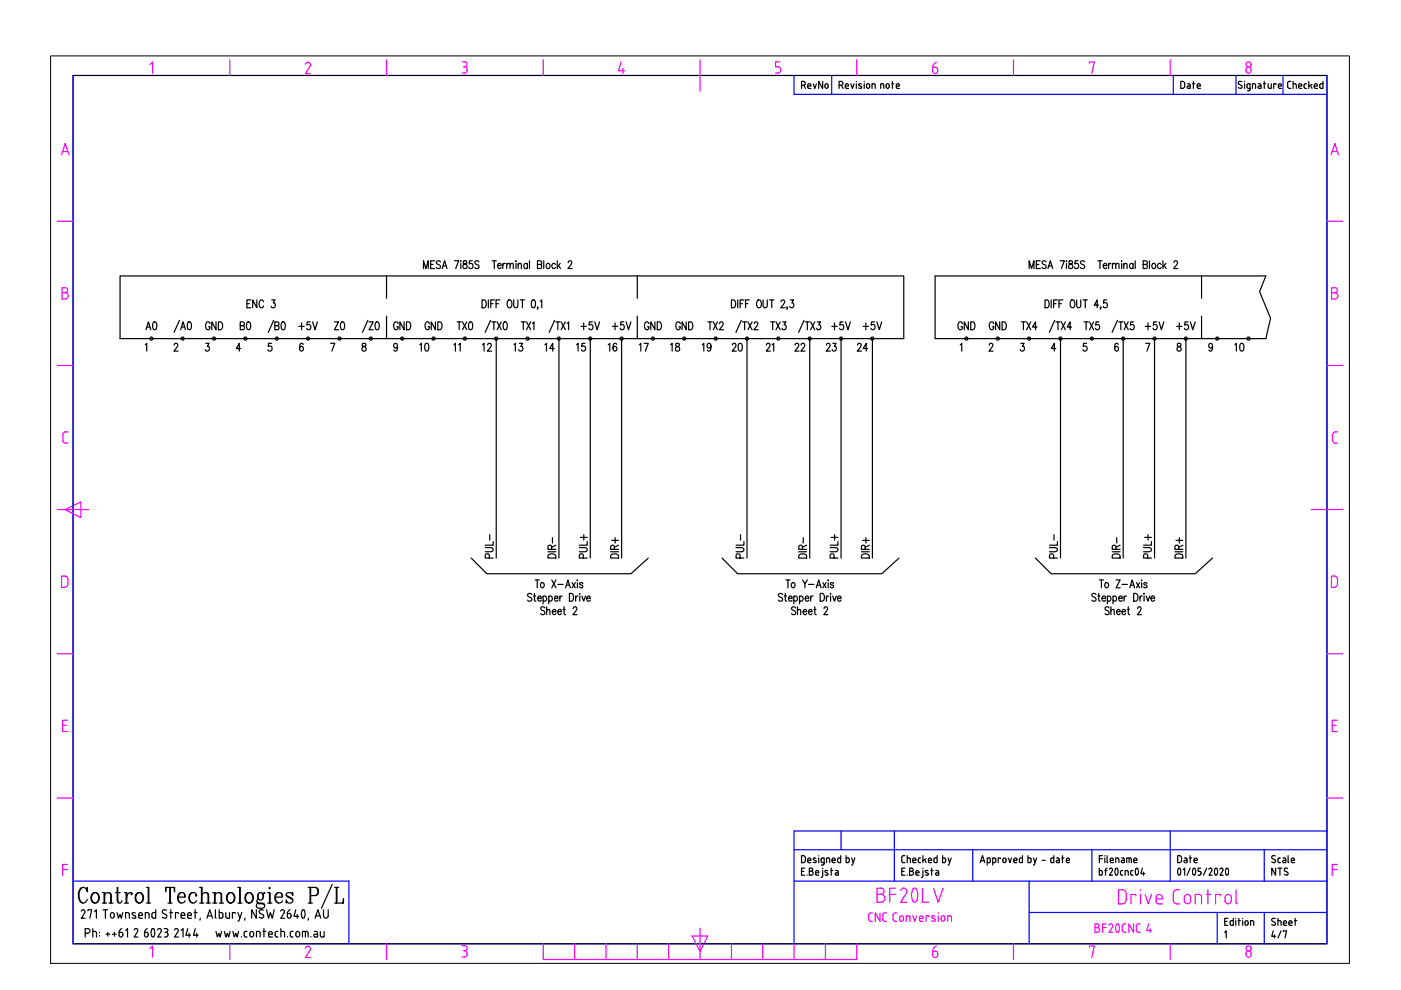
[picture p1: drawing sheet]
<svg xmlns="http://www.w3.org/2000/svg" width="297mm" height="210mm" viewBox="0 0 297 210" stroke-linecap="round" stroke-linejoin="round" font-family="sans-serif">
<defs><g id="words">
<g font-size="5.7" fill="#f0f">
<text x="196.8" y="16.9">6</text>
<text x="196.8" y="204.3">6</text>
</g>
<g font-size="4.9">
<text x="30" y="71.3">A0</text>
<text x="42.7" y="71.3">GND</text>
<text x="50.1" y="71.3">B0</text>
<text x="62.4" y="71.3">+5V</text>
<text x="69.8" y="71.3">Z0</text>
<text x="82.5" y="71.3">GND</text>
<text x="89.3" y="71.3">GND</text>
<text x="96" y="71.3">TX0</text>
<text x="122.4" y="71.3">+5V</text>
<text x="129.1" y="71.3">+5V</text>
<text x="135.8" y="71.3">GND</text>
<text x="142.5" y="71.3">GND</text>
<text x="149.2" y="71.3">TX2</text>
<text x="162.6" y="71.3">TX3</text>
<text x="175.3" y="71.3">+5V</text>
<text x="182" y="71.3">+5V</text>
<text x="202.1" y="71.3">GND</text>
<text x="208.8" y="71.3">GND</text>
<text x="215.5" y="71.3">TX4</text>
<text x="229" y="71.3">TX5</text>
<text x="242" y="71.3">+5V</text>
<text x="248.7" y="71.3">+5V</text>
<text x="88.2" y="75.8">10</text>
<text x="101.6" y="75.8">12</text>
<text x="107.9" y="75.8">13</text>
<text x="114.7" y="75.8">14</text>
<text x="121.4" y="75.8">15</text>
<text x="128.1" y="75.8">16</text>
<text x="134.8" y="75.8">17</text>
<text x="141.5" y="75.8">18</text>
<text x="148.2" y="75.8">19</text>
<text x="154.5" y="75.8">20</text>
<text x="167.6" y="75.8">22</text>
<text x="174.3" y="75.8">23</text>
<text x="181" y="75.8">24</text>
<text x="261.1" y="75.8">10</text>
<text x="105.8" y="119.6" transform="rotate(-90 105.8 119.6)">PUL-</text>
<text x="159.1" y="119.6" transform="rotate(-90 159.1 119.6)">PUL-</text>
<text x="178.9" y="119.6" transform="rotate(-90 178.9 119.6)">PUL+</text>
<text x="225.4" y="119.6" transform="rotate(-90 225.4 119.6)">PUL-</text>
<text x="245.5" y="119.6" transform="rotate(-90 245.5 119.6)">PUL+</text>
</g>
<g font-size="4.4">
<text x="51.5" y="66.3">ENC 3</text>
<text x="98.8" y="75.8" transform="rotate(-90 98.8 75.8)">11</text>
<text x="165.1" y="75.8" transform="rotate(-90 165.1 75.8)">21</text>
<text x="125.6" y="119.6" transform="rotate(-90 125.6 119.6)">PUL+</text>
<text x="172.2" y="119.6" transform="rotate(-90 172.2 119.6)">DIR-</text>
<text x="251.9" y="119.6" transform="rotate(-90 251.9 119.6)">DIR+</text>
<text x="268.8" y="200">4/7</text>
</g>
</g></defs>
<!-- layer: FRAME050 -->
<g fill="none" stroke="#f0f" stroke-width=".25">
<path d="M31.8 13.7l.6-.6v2.4M48.7 12.7v3.3M65.3 13.2l-.6 .4M65.3 13.2l.3 .1 .2 .6-1 1.7h1M82 12.7v3.3M98 13.1h.5a.54 .54 0 0 1 .5 .5 .54 .54 0 0 1-.5 .6M98.2 14.2h.3M98.5 14.1a.69 .69 0 0 1 .5 .7 .69 .69 0 0 1-.5 .7h-.5M115.2 12.7v3.3M131.7 13.1l-.6 1.9h1.4M132.1 14.5v1M148.4 12.7v6.6"/>
<path d="M165.4 13.1h-1v1.1l.6-.1a.69 .69 0 0 1 .5 .7 .69 .69 0 0 1-.5 .7h-.6M181.6 12.7v3.3M214.9 12.7v3.3M231 13.4v-.3h1l-.5 2.4M248.1 12.7v3.3M264.2 14.5a.59 .59 0 0 1 .9-.1 .59 .59 0 0 1 0 .9 .59 .59 0 0 1-.9 0zM13 32.8l.8-2.4 .8 2.4M13.3 32.2h1.1M282.2 32.8l.8-2.4 .8 2.4M282.4 32.2h1.2M12.2 46.9h3.3M281.3 46.9h3.4"/>
<path d="M12.2 77.5h3.3M13.2 62.1h.6M13.8 61a.54 .54 0 0 1 .5 .5 .54 .54 0 0 1-.5 .6 .67 .67 0 0 1 .7 .6 .67 .67 0 0 1-.7 .7M13.8 61h-.6v2.4h.6M281.3 77.5h3.4M282.3 62.1h.7M283 61a.54 .54 0 0 1 .5 .5 .54 .54 0 0 1-.5 .6M283 61h-.7v2.4h.7a.67 .67 0 0 0 .7-.7 .67 .67 0 0 0-.7-.6M13.3 93.4a.6 .6 0 0 0 .6 .6h.5M13.3 92.2v1.2M14.4 91.6a.83 .83 0 0 0-1 .3l-.1 .3M283.6 91.6a.83 .83 0 0 0-1 .3l-.1 1.5a.6 .6 0 0 0 .6 .6h.5"/>
<path d="M12.2 108.1h6.6M13.8 108.1l3.3-1.7v3.3zM278 108.1h6.7M12.2 138.6h3.3M13.7 122.1a.73 .73 0 0 1 .7 .8v.9a.73 .73 0 0 1-.7 .7M13.7 122.2h-.6v2.3h.6M281.3 138.6h3.4M282.9 122.1a.73 .73 0 0 1 .7 .8v.9a.73 .73 0 0 1-.7 .7M282.9 122.2h-.6v2.3h.6M13.3 153.8h.8M14.3 152.7h-1v2.4h1M282.5 153.8h.8"/>
<path d="M283.5 152.7h-1v2.4h1M12.2 169.2h3.3M281.3 169.2h3.4M13.3 184.4h1M14.3 183.3h-1v2.4M146.7 198.4h3.4l-1.7 3.4zM148.4 196.8v6.6M184.2 194.9l.2 .4h.6M184.2 194v.9M185 193.6h-.6l-.2 .4M186 189.6h.8M186.6 193.6v1.7l-1-1.7v1.7"/>
<path d="M186.8 188.3a.67 .67 0 0 1 .6 .7 .67 .67 0 0 1-.6 .6M186.8 188.3h-.8v3h.8a.84 .84 0 0 0 .8-.8 .84 .84 0 0 0-.8-.9M187.6 193.5l-.2 .1a1.57 1.57 0 0 0-.2 1.5l.4 .2M187.6 195.3h.4M187.6 193.6h.4M188.6 189.6h1.3M189.3 194.9l.3 .4h.6M189.4 194v.9M189.9 188.3h-1.3v3M190.2 193.6h-.6l-.3 .4M190.7 194.6a.39 .39 0 0 1 .4-.4 .39 .39 0 0 1 .4 .4M190.8 194.6l-.1 .4a.39 .39 0 0 0 .4 .3 .39 .39 0 0 0 .4-.3"/>
<path d="M190.9 188.8a.67 .67 0 0 1 1-.5 .67 .67 0 0 1 .3 1l-1.2 2h1.3M191.6 194.6v.4M192.1 195.3v-1.1l.8 .1v1M193.5 194.2l.4 1.1 .4-1.1M193.6 188.5a.42 .42 0 0 1 .7 0l.3 .8v.9a.87 .87 0 0 1-.7 1.1 1.86 1.86 0 0 1-.5-2.4zM194.9 194.6a.39 .39 0 0 1 .4-.4 .39 .39 0 0 1 .4 .4M194.9 194.6l.2 .7h.6M195.6 188.3v3h1.3M195.7 194.6v.2h-.8M196.9 194.4v-.2h-.6v1.1M197.9 188.3l1 3 1-3M198.2 194.9v.4l-.7-.1"/>
<path d="M198.2 194.3l-.4-.1-.3 .1 .1 .3 .6 .3M198.9 193.5v.2M198.9 194.2v1.1M200.3 194.5a.39 .39 0 0 0-.4-.4 .39 .39 0 0 0-.4 .4v.4a.39 .39 0 0 0 .4 .4 .39 .39 0 0 0 .4-.4M200.3 194.5v.4M200.9 195.3v-1.1l.8 .1v1M232.6 195.9a.39 .39 0 0 1 .4 .4 .39 .39 0 0 1-.4 .4M232.7 195.9h-.6v1.8h.5a.5 .5 0 0 0 .5-.5 .5 .5 0 0 0-.5-.5h-.5M233.8 196.7h.7M234.5 195.9h-.7v1.8M235.1 196.2a.41 .41 0 0 1 .6-.3 .41 .41 0 0 1 .2 .6l-.7 1.2h.7M236.7 196a1.68 1.68 0 0 0 0 1.6"/>
<path d="M236.7 196h.4a1.71 1.71 0 0 1 0 1.6M236.7 197.6h.4M237.9 188.6a.92 .92 0 0 1 .9 .9v1.2a.92 .92 0 0 1-.9 .9M237.9 188.6h-.8v3h.8M238.4 195.9h-.2a1.57 1.57 0 0 0-.2 1.6l.4 .2M238.4 197.7h.3M238.4 195.9h.3M240.3 195.9v1.8l-1-1.8v1.8M240.8 190v-.4h-1v2M241.4 195.9h-.3a1.57 1.57 0 0 0-.1 1.6l.1 .1 .6 .1M241.4 195.9h.3M241.8 188.6v.2"/>
<path d="M241.8 189.6v2M242.8 189.6l.7 2 .6-2M243.5 195.9l-.4 1.4h1M243.8 196.9v.8M245.1 191.1l.1 .3 .4 .2M245.1 190.3a.67 .67 0 0 1 .7-.7 .67 .67 0 0 1 .6 .7M245.1 190.3v.8M245.6 191.6h.9M246.5 190.3v.3h-1.4M249.5 188.6a.75 .75 0 0 0-.7 .8v1.5a.75 .75 0 0 0 .7 .7M249.5 191.6h.6M249.5 188.6h.6"/>
<path d="M251.3 189.8a.67 .67 0 0 1 .7-.1 .67 .67 0 0 1 .4 .6v.7a.67 .67 0 0 1-.6 .6 .67 .67 0 0 1-.7-.6v-.7zM253.4 191.6v-2h.8a.58 .58 0 0 1 .6 .6v1.4M255.7 189.6h1M256.1 188.6v3M258.7 190v-.4h-1v2M259.7 190.3a.67 .67 0 0 1 .7-.7 .67 .67 0 0 1 .7 .7v.7a.67 .67 0 0 1-.7 .6 .67 .67 0 0 1-.7-.6M259.8 190.3v.7M262.1 188.6v2.7l.3 .3M282.5 184.4h1M283.5 183.3h-1v2.4M31.8 201.1l.6-.5v2.4M48.7 200.1v3.3"/>
<path d="M65.3 200.6l-.6 .4M65.3 200.6l.3 .1 .2 .6-1 1.7h1M82 200.1v3.3M98 200.5h.5a.54 .54 0 0 1 .5 .5 .54 .54 0 0 1-.5 .6M98.2 201.6h.3M98.5 201.6a.68 .68 0 0 1 .5 .6 .68 .68 0 0 1-.5 .7h-.5M115.2 200.1v3.3h66.4v-3.3M121.8 200.1v3.3M128.5 200.1v3.3M135.1 200.1v3.3M141.8 200.1v3.3M155.1 200.1v3.3"/>
<path d="M161.7 200.1v3.3M168.4 200.1v3.3M175 200.1v3.3M214.9 200.1v3.3M231 200.8v-.2h1l-.5 2.4M248.1 200.1v3.3M264.2 201.9a.59 .59 0 0 1 .9 0 .59 .59 0 0 1 0 .8 .59 .59 0 0 1-.9 0z"/>
<circle cx="264.7" cy="13.7" r=".54"/>
<circle cx="264.7" cy="201.1" r=".54"/>
</g>
<!-- layer: FRAME070 -->
<g fill="none" stroke="#00f" stroke-width=".25">
<path d="M15.5 16h265.8v184.1h-265.8zM168.4 16v4h112.9M176.3 16v4M248.8 16v4M262.1 16v4M272 16v4M178.3 176.2v4M189.6 176.2v10.6M248.1 176.2v10.6M281.3 176.2h-112.9v23.9M15.5 186.8h58.5v13.3M168.4 186.8h112.9"/>
<path d="M168.4 180.2h112.9M206.2 180.2v6.6M218.2 193.5h63.1M218.2 186.8v13.3M231.5 180.2v6.6M258.1 193.5v6.6M268 180.2v6.6M268 193.5v6.6"/>
</g>
<path d="M15.5 16h265.8v184.1h-265.8z" fill="none" stroke="#000" stroke-width=".21"/>
<!-- layer: FRAME025 -->
<g fill="none" stroke="#000" stroke-width=".25">
<path d="M169.9 18.1h.4a.41 .41 0 0 0 .4-.4 .41 .41 0 0 0-.4-.4h-.4v1.5M170.4 18.1l.4 .7M171.5 18.8h.4M171.9 18.1a.33 .33 0 0 0-.3-.4 .33 .33 0 0 0-.3 .4v.4l.2 .2M171.9 18.1v.1h-.6M172.4 17.8l.4 1 .3-1M174.4 17.3v1.5l-.8-1.5v1.5M175 17.9a.33 .33 0 0 1 .3-.2 .33 .33 0 0 1 .3 .4v.3a.33 .33 0 0 1-.4 .3 .33 .33 0 0 1-.3-.3zM177.9 18.1h.4a.41 .41 0 0 0 .4-.4 .41 .41 0 0 0-.4-.4h-.4v1.5M178.4 18.1l.3 .7M179.2 18.2h.7v-.1a.33 .33 0 0 0-.3-.4 .33 .33 0 0 0-.4 .4v.4l.3 .2M179.5 18.8h.4"/>
<path d="M180.4 17.8l.3 1 .4-1M181.6 17.3h.1M181.6 17.8v1M182.2 18.1l.4 .3 .1 .2-.2 .1-.5-.1M182.6 17.8h-.5v.3M183.2 17.3h.1M183.2 17.8v1M184.4 18.1a.33 .33 0 0 0-.4-.4 .33 .33 0 0 0-.3 .4v.3a.33 .33 0 0 0 .4 .3 .33 .33 0 0 0 .3-.3M184.4 18.1v.3M185.5 18l-.1-.2h-.5v1M185.6 18v.8M187.1 17.7l.2 .2 .1 .9"/>
<path d="M187.1 17.8h-.4v1M187.9 18.1a.33 .33 0 0 1 .3-.4 .33 .33 0 0 1 .3 .4v.5a.33 .33 0 0 1-.4 .1 .33 .33 0 0 1-.2-.3M187.9 18.1v.3M189.1 17.8h.4M189.2 17.3v1.5M190.3 18.8h.4M190.7 18.1a.32 .32 0 0 0-.3-.4 .32 .32 0 0 0-.4 .4v.4l.3 .2M190.7 18.1v.1h-.7M250.7 18.7h.3a1 1 0 0 0 0-1.4h-.6v1.5h.3M251.8 17.8h.4l.1 .2M252.3 18.1v.7h-.4M252.3 18.2l-.5 .1-.1 .2 .2 .2"/>
<path d="M252.8 17.8h.5M253 17.3v1.5M253.8 18.2h.7v-.1a.33 .33 0 0 0-.3-.4 .33 .33 0 0 0-.4 .4v.4l.3 .2M254.1 18.8h.4M262.9 17.3l-.3 .1v.2l.6 .5M262.9 17.3h.4M263.2 18.1a.37 .37 0 0 1 .1 .6 .37 .37 0 0 1-.6 0l-.2-.1M263.9 17.3h.1M263.9 17.8v1M264.4 18.1v.5l.3 .1M264.7 17.8l-.3 .2M264.7 17.8h.3v1.2l-.1 .2h-.4"/>
<path d="M264.7 18.8h.3M266.2 18l-.1-.2h-.6v1M266.2 18.1v.7M266.8 17.8h.3M267 18.2l-.3 .3 .3 .2M267 18.2h.4M267.1 17.8l.2 .2M267.4 18.1v.7h-.4M267.9 17.8h.5M268 17.3v1.5M268.9 17.8v.8l.3 .1M269.5 17.8v1h-.3"/>
<path d="M270.5 17.9v-.1h-.5v1M271 18.2h.7v-.1a.33 .33 0 0 0-.3-.4 .33 .33 0 0 0-.4 .4v.4l.3 .2M271.3 18.8h.4M273 17.6v.8M273 18.4l.4 .3M273.4 17.3l-.4 .3M273.4 18.8h.3M273.4 17.3h.3M274.2 17.8h.3M274.2 17.3v1.5M274.5 17.8l.3 .2M274.8 18.1v.7"/>
<path d="M275.3 18.2h.7v-.1a.33 .33 0 0 0-.3-.4 .33 .33 0 0 0-.4 .4v.4l.3 .2M275.6 18.8h.4M276.5 18.1v.5l.3 .1M276.8 18.8h.2M277 17.8h-.4l-.1 .2M277.5 17.3v1.5M277.8 18.1l.4 .7M278.2 17.9l-.7 .3M278.9 18.8h.4M279.3 18.1a.33 .33 0 0 0-.3-.4 .33 .33 0 0 0-.3 .4v.4l.2 .2M279.3 18.1v.1h-.6M279.8 18.1l.1 .5 .2 .1"/>
<path d="M280.1 17.8l-.3 .2M280.1 17.8h.4M280.5 17.3v1.5h-.4M17.2 193.2l.1-.2a.4 .4 0 0 1 .6 0 .4 .4 0 0 1 .1 .5M17.5 188.2a2.12 2.12 0 0 0 0 3.3M18 193.5l-.8 1.2h.8M18.4 188.6l.1 .5v-.9l-.1 .4a.86 .86 0 0 0-.9-.4 .86 .86 0 0 0-.7 .7 1.93 1.93 0 0 0 .7 2.6 .93 .93 0 0 0 1-.8M18.6 196.9a.5 .5 0 0 1 .5 .5 .5 .5 0 0 1-.5 .5h-.5M18.6 196.9h-.5v1.8M18.6 193.1v-.2h.8l-.4 1.8M19.7 196.9v1.8M19.7 197.5h.4"/>
<path d="M20 193.3l.4-.4v1.8M20 189.3a1.14 1.14 0 0 0-.7 1.2 1.14 1.14 0 0 0 1 1 1.14 1.14 0 0 0 .8-1.2 1.14 1.14 0 0 0-1.1-1 1.28 1.28 0 0 0 0 2.2M20.1 197.5l.3 .1 .1 1.1M20.3 189.3a1.28 1.28 0 0 1 0 2.2M21.1 197.7v.1M21.1 198.4v.1M21.7 189.3h.5v2.2M21.7 191.5h.9M21.8 192.9h1M22.1 189.3v2.2M22.2 189.7a.76 .76 0 0 1 .7-.5 .76 .76 0 0 1 .7 .5v1.8M22.3 192.9v1.8"/>
<path d="M22.5 198.1h.8M22.9 197.7v.8M23.1 189.3l.4 .4v1.8M23.1 191.5h.9M23.5 193.7a.39 .39 0 0 1 .4-.2 .39 .39 0 0 1 .3 .4v.4a.39 .39 0 0 1-.4 .4 .39 .39 0 0 1-.4-.4zM23.8 198.1h.9M24.2 197.7v.8M24.5 189.3h1M24.8 193.5l.3 1.2 .3-.8 .3 .8 .3-1.2M24.8 188.2v2.6l.2 .5 .5 .2 .4-.5M25 188.2v2.6l.2 .7M25.2 197.7h.5a.46 .46 0 0 1 .3 .6 .46 .46 0 0 1-.7 .2z"/>
<path d="M25.8 196.9l-.4 .3-.2 .5M26.4 189.3h.5v2.2M26.4 191.5h.9M26.6 197.3l.4-.4v1.8M26.7 189.3v2.2M27.1 193.5l.3 .2v1M27.1 193.5h-.5v1.2M27.9 189.4l-.1 .2 .1 .1 .1-.1-.1-.3a.89 .89 0 0 0-1 .9M28.1 194l.6 .2 .1 .3-.2 .2-.6-.1M28.4 197.2l.1-.2a.4 .4 0 0 1 .6-.1 .4 .4 0 0 1 .1 .6M28.7 193.6l-.6-.1v.4M29.2 197.5l-.8 1.2h.8"/>
<path d="M29.4 194.1h.8a.42 .42 0 0 0-.3-.6 .42 .42 0 0 0-.5 .4v.6l.3 .2M29.4 189.3a1.14 1.14 0 0 0-.8 1.2 1.14 1.14 0 0 0 1.1 1 1.14 1.14 0 0 0 .7-1.2 1.14 1.14 0 0 0-1-1 1.28 1.28 0 0 0 0 2.2M29.7 189.3a1.28 1.28 0 0 1 0 2.2M29.7 194.7h.5M30.6 197.7v.6a.46 .46 0 0 0 .6 .3 .46 .46 0 0 0 .3-.5 .46 .46 0 0 0-.5-.4M30.6 197.7h.4M31.1 188.2h.5v3.3M31.1 191.5h.8M31.2 196.9l-.4 .3-.2 .5M31.2 193.5l.3 .2 .1 1M31.3 193.5h-.5v1.2M31.4 188.2v3.3"/>
<path d="M32.6 197a1.68 1.68 0 0 1 0 1.6M32.6 197l-.2-.1a1.19 1.19 0 0 0 0 1.8l.2-.1M33 192.9v1.8l-.6-.1-.2-.3 .1-.6 .7-.2M33.4 197.2a.41 .41 0 0 1 .6-.3 .41 .41 0 0 1 .2 .6M34.2 197.5l-.8 1.2h.8M34.6 193.7l.6 .2a.44 .44 0 0 1 0 .7 .44 .44 0 0 1-.6 0l-.2-.1M34.8 192.9l.5 .1M34.8 192.9l-.4 .3 .2 .4M34.8 196.9h.4M35 197.7h.2M35.2 196.9a.39 .39 0 0 1 .4 .4 .39 .39 0 0 1-.4 .4M35.2 197.7a.51 .51 0 0 1 .4 .5 .51 .51 0 0 1-.4 .5h-.4"/>
<path d="M35.2 188.2l-.1 .9v-.9h1.9v.9l-.1-.9M35.6 191.5h.9M36 193.5h.6M36 188.2v3.3M36.1 188.2v3.3M36.2 192.9v1.8M37 197.2l.1-.2a.4 .4 0 0 1 .5-.1 .4 .4 0 0 1 .1 .6l-.7 1.2h.8M37.8 190.2h1.5a.79 .79 0 0 0-.5-.9 .79 .79 0 0 0-1 .4 1.04 1.04 0 0 0 0 1.3 1.04 1.04 0 0 0 1.2 .3l.3-.3M37.8 193.7v-.2h-.6v1.2M38.4 194.1h.8a.42 .42 0 0 0-.3-.6 .42 .42 0 0 0-.5 .4v.6l.8 .2M38.4 189.3a1.3 1.3 0 0 0 0 2.2M38.4 197.3l.4-.4v1.8"/>
<path d="M39 189.4l.2 .8M39.8 194.4l.1 .2 .7 .1M39.8 196.9l-.4 1.4h1M40.1 197.9v.8M40.6 193.9a.39 .39 0 0 0-.4-.4 .39 .39 0 0 0-.4 .4v.5M40.6 193.9v.2h-.8M40.8 189.3a1.28 1.28 0 0 0 0 2.2M41.2 193.5h.6M41.4 192.9v1.8M41.4 196.9l-.4 1.4h1M41.6 189.7l-.2 .2 .2 .1 .1-.1a.79 .79 0 0 0-.7-.7 .79 .79 0 0 0-.8 .5 1.05 1.05 0 0 0 0 1.3 1.05 1.05 0 0 0 1.2 .3l.3-.3M41.7 197.9v.8"/>
<path d="M42.3 191.5h.9M42.3 188.2h.5v3.3M42.5 194.7l-.1 .4M42.7 188.2v3.3M42.8 189.7a.76 .76 0 0 1 .7-.5 .76 .76 0 0 1 .7 .5v1.8M43.7 189.3l.4 .4v1.8M43.7 191.5h.9M43.9 194.7l.6-1.8 .6 1.8M44 194.2h.9M45.1 189.3h.5v2.2M45.1 191.5h.9M45.5 189.3v2.2"/>
<path d="M45.6 189.7a.76 .76 0 0 1 .7-.5 .76 .76 0 0 1 .7 .5v1.8M45.6 194.5l.3 .2M45.7 192.9v1.6M45.8 197.5l.3 1.2 .3-.8 .3 .8 .3-1.2M46.5 192.9v1.8l.6-.1 .2-.3-.1-.6-.7-.2M46.5 189.3l.4 .4v1.8M46.5 191.5h.9M47.6 197.5l.3 1.2 .3-.8 .3 .8 .3-1.2M47.9 193.5v1l.3 .2M48.7 193.5v1.2h-.5M48.8 189.3a1.14 1.14 0 0 0-.8 1.2 1.14 1.14 0 0 0 1 1 1.14 1.14 0 0 0 .8-1.2 1.14 1.14 0 0 0-1-1 1.28 1.28 0 0 0 0 2.2M49 189.3a1.28 1.28 0 0 1 0 2.2"/>
<path d="M49.4 197.5l.3 1.2 .3-.8 .3 .8 .3-1.2M49.9 193.7v-.2h-.6v1.2M50.4 188.2h.5v3.3M50.4 191.5h.9M50.5 193.5l.4 1.2M50.8 188.2v3.3M51.2 198.6v.1M51.3 193.5l-.7 1.8h-.1M52 194.7l-.1 .4M52.1 197.5l-.3 .1v.7l.1 .3 .5 .1M52.1 197.5h.3M52.7 189.3a1.14 1.14 0 0 0-.8 1.2 1.14 1.14 0 0 0 1.1 1 1.14 1.14 0 0 0 .7-1.2 1.14 1.14 0 0 0-1-1 1.28 1.28 0 0 0 0 2.2"/>
<path d="M53 189.3a1.28 1.28 0 0 1 0 2.2M53.8 197.9a.39 .39 0 0 0-.4-.4 .39 .39 0 0 0-.4 .4v.4a.39 .39 0 0 0 .4 .4 .39 .39 0 0 0 .4-.4M53.8 197.9v.4M54.3 192.9v1.8l-.9-1.8v1.8M54.5 191.2l.5 .3 1 .1 .1 .3-.1 .5-.4 .2-1.1-.2-.2-.5 .2-.3 .4-.1M54.7 190.5a.7 .7 0 0 0-.1 1l1 .1 .5 .3M54.8 197.5l.3 .1 .1 1.1M54.8 197.5h-.4v1.2M54.9 189.4a.77 .77 0 0 1 1 .4 .77 .77 0 0 1-.5 1 .81 .81 0 0 1-.8-.5 .81 .81 0 0 1 .3-.9zM54.9 189.4l-.2 .3 .2 1M54.9 194.5l.6 .2M55.2 193.7l.7 .5-.1 .3-.3 .2"/>
<path d="M55.6 189.4l.1 .3-.1 1M55.8 197.5h.6M55.8 193a.47 .47 0 0 0-.7-.1 .47 .47 0 0 0 .1 .7M55.9 189.4h.2v-.1l-.4 .3M56 196.9v1.8M56.5 192.9l.4 1.8 .4-1.2 .4 1.2 .4-1.8M56.8 189.3h.5v2.2M56.8 191.5h.9M56.9 198.4l.2 .2 .7 .1M57.1 188.2l.2 .1-.2 .2-.1-.2zM57.1 189.3v2.2M57.7 197.9a.39 .39 0 0 0-.4-.4 .39 .39 0 0 0-.3 .4v.5"/>
<path d="M57.8 197.9v.2h-.8M58.4 190.2h1.5a.8 .8 0 0 0-.5-1 .8 .8 0 0 0-1 .5 1.05 1.05 0 0 0 0 1.3 1.05 1.05 0 0 0 1.3 .3l.2-.3M58.7 197.5l-.4 .3 .1 .7 .3 .2M58.7 197.5h.2M58.7 198.7h.2M59 189.3a1.28 1.28 0 0 0 0 2.2M59.6 197.5h.4M59.6 196.9v1.8M59.7 189.4l.1 .8M59.9 192.9l-.4 .3M59.9 192.9a.39 .39 0 0 1 .4 .6M60 197.5l.3 .1v1.1"/>
<path d="M60.3 193.5l-.8 1.2h.8M60.7 189.7l1.4 1v.5l-.4 .3h-.5l-.5-.7v.7l.1-.3M61 198.6v.1M61.5 192.9l-.4 .3-.2 .5M61.7 194.1l-.2-.4h-.6v.6M61.7 194.1a.42 .42 0 0 1-.3 .5 .42 .42 0 0 1-.5-.3M61.9 197.5l-.3 .1-.1 .7 .4 .4M61.9 197.5h.2M61.9 198.7h.2M61.9 189.6l.2-.3v.6l-.3-.5-.7-.1-.4 .3v.3l1.4 .9M62.7 192.9l-.4 1.4h1M63 193.9v.8"/>
<path d="M63.5 197.9a.39 .39 0 0 0-.4-.4 .39 .39 0 0 0-.4 .4v.4a.39 .39 0 0 0 .4 .4 .39 .39 0 0 0 .4-.4M63.5 197.9v.4M64.1 193a1.68 1.68 0 0 0 0 1.6M64.1 193l.2-.1a1.2 1.2 0 0 1 0 1.8l-.2-.1M64.7 197.5v1.2M65 197.5l.3 .3M65 197.5h-.9v1.2M65.3 197.8v.9M65.4 188.2h1.5a.9 .9 0 0 1 .6 .8 .9 .9 0 0 1-.6 .9h-1M65.4 191.5h.8M65.4 194.7l-.1 .4M65.7 188.2v3.3"/>
<path d="M65.9 188.2v3.3M65.9 198.6v.1M66.6 197.5h.4M66.8 194.7l.6-1.8 .6 1.8M66.9 188.2a.97 .97 0 0 1 .5 .8 .97 .97 0 0 1-.5 .9M67 197.5l.3 .1v1.1l-.7-.2 .1-.4h.6M67 194.2h.8M67.9 197.5l.1 1 .7 .2v-1.2M68.6 192.9v1.3a.5 .5 0 0 0 .5 .5 .5 .5 0 0 0 .5-.5v-1.3M70.4 187.5l-2.3 5.1M70.9 191.5h1.9v-1l-.1 1M70.9 188.2h.9"/>
<path d="M71.3 188.2v3.3M71.4 188.2v3.3M169.9 184.7h.5M170.3 181.4l.2 .1 .2 .4M170.3 181.4h-.4v1.5l.6-.1 .2-.4M170.6 184.1h-.7v1.5h.7M170.8 181.9v.6M171.1 185.5v.1M171.5 182.9h.4M171.6 184.1h.4a.33 .33 0 0 1 .3 .3 .33 .33 0 0 1-.3 .3 .41 .41 0 0 1 .4 .4 .41 .41 0 0 1-.4 .4l-.4 .1zM171.6 184.7h.4M171.9 182.2a.33 .33 0 0 0-.3-.3 .33 .33 0 0 0-.3 .3v.5l.2 .2"/>
<path d="M171.9 182.2v.2h-.6M172.4 182.8l.5 .1M172.9 184.9l.1 .6 .6 .1M172.9 184.9a.33 .33 0 0 1 .4-.3 .33 .33 0 0 1 .3 .3M173 182l-.4-.1-.2 .2 .1 .2 .6 .3-.2 .3M173.6 184.9v.2h-.7M173.6 181.4v.1M173.6 181.9v1M174.2 183.4h.3M174.4 182.9l-.3-.2v-.7l.6-.1v1.2M174.4 182.9h.3M174.4 185.7l-.3 .4"/>
<path d="M174.4 184.1v.1M174.4 184.6v1.1M174.7 183.1l-.2 .3M175 185l.5 .2 .1 .2-.2 .1h-.5M175.5 184.6h-.5v.3M175.6 181.9l.3 .1v.9M175.6 181.9h-.3v1M176.1 184.6h.5M176.2 184.1v1.5M176.4 182.4h.7v-.2a.33 .33 0 0 0-.4-.3 .33 .33 0 0 0-.3 .3v.4l.3 .3M176.7 182.9h.4M177.2 184.6l.5 .1 .1 .9-.7-.1v-.4h.7"/>
<path d="M178.2 181.4v1.5h-.3M178.2 181.9l-.6 .1v.7l.3 .2M179.4 181.4v1.5h.4M179.4 181.9h.5l.2 .3-.1 .5-.2 .2M180.6 181.9l.3 1M181.2 181.9l-.5 1.5h-.1M191.2 184.7h.5M191.6 181.4l-.4 .2v.9l.2 .4h.5M191.6 181.4h.3M191.9 184.1h-.7v1.5h.7M192.4 181.9h.5l.1 .3M192.4 181.4v1.5"/>
<path d="M192.4 185.5v.1M192.9 184.7h.4M193 182.2v.7M193.3 184.1a.33 .33 0 0 1 .3 .3 .33 .33 0 0 1-.3 .3 .41 .41 0 0 1 .4 .4 .41 .41 0 0 1-.4 .4M193.3 184.1h-.4v1.5h.4M194.2 184.9a.33 .33 0 0 1 .3-.3 .33 .33 0 0 1 .3 .3M194.2 185.3l.2 .2 .5 .1M194.2 182.2a.33 .33 0 0 0-.4-.3 .33 .33 0 0 0-.3 .3l.1 .6 .6 .1M194.2 182.2v.2h-.7M194.2 184.9v.4M194.9 184.9v.2h-.7M195 181.9l-.3 .3v.6l.3 .1"/>
<path d="M195 182.9h.2M195 181.9h.2M195.7 184.6v1.1l-.3 .4M195.7 181.4v1.5M195.7 184.1v.1M196 182.2l.4 .7M196.4 182.1l-.7 .3M196.8 184.6h-.4l-.2 .1 .1 .2 .5 .4v.2h-.6M196.8 182.4h.7v-.2a.33 .33 0 0 0-.3-.3 .33 .33 0 0 0-.4 .3l.1 .6 .6 .1M197.4 184.6h.5M197.5 184.1v1.5M198.4 184.6h.5l.1 .2"/>
<path d="M198.7 181.4v1.5h-.6l-.1-.3v-.6l.7-.1M199 184.8v.8l-.6-.1v-.4h.6M199.8 181.4v1.5h.5l.2-.3M199.8 181.9h.5l.2 .3M200.5 182.2v.4M201 181.9l.3 1M201.7 181.9l-.5 1.5h-.2M207.8 182.9l.5-1.5 .5 1.5M208 182.5h.7M209.3 182.9l.6-.1 .1-.6-.2-.3h-.5v1.5M210.5 182.9l.6-.1v-.6l-.1-.3h-.5v1.5M212.1 182.1v-.2h-.5v1"/>
<path d="M212.6 182.6a.33 .33 0 0 0 .4 .3 .33 .33 0 0 0 .3-.3M212.6 182.6v-.4a.33 .33 0 0 1 .4-.3 .33 .33 0 0 1 .3 .3v.4M213.8 181.9l.3 1 .4-1M215 182.4h.6v-.2a.33 .33 0 0 0-.3-.3 .33 .33 0 0 0-.3 .3v.6l.6 .1M216.8 181.4v1.5h-.5l-.2-.3 .1-.6 .6-.1M217.9 181.4v1.5h.6l.1-.3M217.9 181.9h.6l.1 .3M218.6 182.2v.4M219.1 181.9l.3 1M219.8 181.9l-.5 1.5h-.2M221 182.4h.6M223.4 181.4v1.5h-.5l-.1-.3v-.6l.6-.1"/>
<path d="M224 181.9h.5l.1 .3v.7h-.4M224.2 182.4l-.3 .3 .3 .2M224.2 182.4h.4M225.1 181.9h.5M225.3 181.4v1.5M226.1 182.4h.7v-.2a.33 .33 0 0 0-.4-.3 .33 .33 0 0 0-.3 .3l.1 .6 .6 .1M233.1 184.1v1.5l.5-.1 .1-.2M233.1 184.6h.5l.1 .3M233.1 182.1h.6M233.7 181.4h-.6v1.5M233.7 184.9v.4M234.2 181.4v.1"/>
<path d="M234.2 181.9v1M234.2 184.6h.5M234.7 184.1l-.3 .3v1.2M234.7 181.4v1.3l.2 .2M235.2 184.3l.3-.2a.33 .33 0 0 1 .3 .5M235.6 182.9h.5M235.9 184.6l-.7 1h.7M236 182.2a.32 .32 0 0 0-.3-.3 .32 .32 0 0 0-.3 .3v.5l.2 .2M236.1 182.2v.2h-.7M236.6 184.1a.83 .83 0 0 1 .1 1.4h-.1a1.41 1.41 0 0 1 0-1.4zM237.2 182.2l-.1-.3h-.5v1M237.2 182.2v.7"/>
<path d="M237.8 181.9h.4l.2 .3M238 182.4l-.3 .3 .3 .2M238 182.4h.4M238.1 184.6l-.5 .1-.1 .6 .2 .2 .4 .1M238.4 182.2v.7h-.4M238.9 182.9v-1h.8l.2 1M238.9 184.6l.3 .1v.9M238.9 184.6h-.3v1M239.4 181.9v1M239.7 185.3l.1 .2 .4 .1M239.7 184.9v.4M240.2 184.6h-.4l-.1 .3"/>
<path d="M240.4 182.4h.6v-.2a.33 .33 0 0 0-.3-.3 .33 .33 0 0 0-.3 .3l.1 .6 .5 .1M241.2 184.1h-.1a.85 .85 0 0 0-.1 1.4h.2M241.2 184.1a1.41 1.41 0 0 1 0 1.4M242.2 184.1l-.3 1.1h.8M242.5 184.9v.7M249.8 184.1h.1a.83 .83 0 0 1 .1 1.4h-.2a1.41 1.41 0 0 1 0-1.4zM250 181.4l.3 .1a1.01 1.01 0 0 1 .1 1.2l-.4 .2M250.1 181.4h-.4v1.5h.4M250.9 184.4l.3-.3v1.5M251.1 181.9l.5 .1 .1 .9-.6-.1v-.3l.6-.1M252.2 181.9h.5M252.3 181.4v1.5"/>
<path d="M252.3 184.1l-.6 1.5M253.2 182.4h.6v-.2a.33 .33 0 0 0-.3-.3 .33 .33 0 0 0-.3 .3v.6l.6 .1M253.3 184.1h-.1a.85 .85 0 0 0 0 1.4h.1M253.3 184.1a1.41 1.41 0 0 1 0 1.4M254.6 184.1h-.6v.6l.5 .1 .1 .2M254.6 185.2l-.1 .3-.5 .1M254.7 185.1v.1M255.8 184.1l-.6 1.5M256.3 184.3l.4-.2a.33 .33 0 0 1 .2 .5M257 184.6l-.7 1h.7M257.7 184.1a.83 .83 0 0 1 .1 1.4h-.1a1.41 1.41 0 0 1 0-1.4zM258.6 184.3l.4-.2a.33 .33 0 0 1 .3 .5"/>
<path d="M259.3 184.6l-.6 1h.6M259.7 197.7l.3-.3v1.5M259.7 195.4h.5M260 184.1h.1a.83 .83 0 0 1 0 1.4h-.1a1.41 1.41 0 0 1 0-1.4zM260.3 194.7h-.6v1.5h.6M260.8 195.5v.4M261.5 194.7v1.5h-.5l-.2-.3M261.5 195.2h-.5l-.2 .3M262 194.7v.1M262 195.2v1M262.5 195.2h.5M262.7 194.7v1.5"/>
<path d="M263.5 194.7v.1M263.5 195.2v1M264.6 195.5a.33 .33 0 0 0-.3-.3 .33 .33 0 0 0-.3 .3v.4a.32 .32 0 0 0 .3 .3 .32 .32 0 0 0 .3-.3M264.6 195.5v.4M265.8 195.5l-.2-.3h-.5v1M265.8 195.5v.7M269.8 182.1l.5 .2a.37 .37 0 0 1 0 .5 .37 .37 0 0 1-.5 0l-.2-.1M269.9 181.4l-.3 .3 .2 .3M270 181.4l.4 .1M270.4 194.8l-.4-.1-.3 .1-.1 .3 .2 .2M270.5 184.1v1.5l-.9-1.5v1.5M270.9 194.7v1.5"/>
<path d="M270.9 184.1h.9M271.4 184.1v1.5M271.5 181.9h-.4l-.2 .3 .1 .6 .5 .1M272 181.9l.6 .1v.9l-.6-.1v-.3l.6-.1M272.5 184.7l.4 .2a.37 .37 0 0 1 .1 .6 .37 .37 0 0 1-.6 0l-.1-.1M273 184.1h-.4l-.2 .1-.1 .3 .2 .2M273.1 181.4v1.3l.2 .2M273.8 182.4h.6v-.2a.33 .33 0 0 0-.3-.3 .33 .33 0 0 0-.3 .3l.1 .6 .5 .1M274.6 194.7v1.5"/>
</g>
<!-- layer: LAYER1 -->
<g fill="none" stroke="#000" stroke-width=".25">
<path d="M25.5 58.5h166.1v13.3h-166.1zM82 58.5v4.7M89.8 56.9v-1.6l.5 1.6 .5-1.6v1.6M91.3 56.1h.5M92.1 55.3h-.8v1.6h.8M93.4 55.5a.43 .43 0 0 0-.6-.2 .43 .43 0 0 0-.2 .5l.7 .4a.45 .45 0 0 1-.1 .7 .45 .45 0 0 1-.7-.2M93.8 56.9l.5-1.6 .5 1.6M94 56.4h.6M96.4 55.3h.9l-.7 1.6M97.7 55.3v.1zM97.7 55.8v1.1M98.3 55.4v.4a.67 .67 0 0 1 .6 .4 .67 .67 0 0 1 0 .7 .53 .53 0 0 1-.8-.4 .53 .53 0 0 1 .7-.6l.2-.4a.45 .45 0 0 0-.7-.1z"/>
<path d="M100.2 55.3h-.7v.7a.5 .5 0 0 1 .7 .1 .5 .5 0 0 1 0 .6 .5 .5 0 0 1-.7 .1l-.1-.2M101.6 55.5a.44 .44 0 0 0-.6-.2 .44 .44 0 0 0-.3 .5l.8 .5 .1 .4a.52 .52 0 0 1-.9 0M104.3 55.3h.9M104.8 55.3v1.6M105.5 56.3h.7v-.3a.51 .51 0 0 0-.8 .3 .51 .51 0 0 0 .6 .6l.2-.2M106.6 55.8v1.1M107.1 55.8l-.3 .1-.2 .4M107.4 56.2l.4-.4 .3 .1v1M107.4 55.8v1.1M108.1 56.2l.4-.4 .3 .1v1M109.4 55.3v.1zM109.4 55.8v1.1"/>
<path d="M109.8 56.2l.4-.4 .3 .1v1M109.8 55.8v1.1M111.8 56.1a.37 .37 0 0 0-.3-.3 .37 .37 0 0 0-.4 .3v.4a.43 .43 0 0 0 .5 .4l.2-.2M111.8 55.8v1.1M112.3 55.3v1.6M114 56.1l.7-.1 .1-.6-.8-.1v1.6l.8-.1v-.4l-.3-.3M115.3 55.3v1.6M117.8 56.1a.37 .37 0 0 0-.4-.3 .37 .37 0 0 0-.3 .3l-.1 .4a.43 .43 0 0 0 .5 .4l.3-.2M118.1 55.3v1.6M118.4 56.3l.4 .6M118.8 55.8l-.7 .8M120.5 55.7l.2-.4h.3l.2 .3-.2 .6-.6 .7h.9"/>
<path d="M135.1 58.5v4.7M198.3 58.5h70.1l-1.3 3.3 2.3 5.7-1 4.3h-70.1zM218.2 56.9v-1.6l.5 1.6 .5-1.6v1.6M219.7 56.1h.5M220.5 55.3h-.8v1.6h.8M221.8 55.5a.46 .46 0 0 0-.5-.2 .46 .46 0 0 0-.4 .4l.2 .2 .6 .3 .1 .5a.5 .5 0 0 1-.9 0M222.2 56.9l.5-1.6 .5 1.6M222.4 56.4h.6M224.8 55.3h.9l-.7 1.6M226.1 55.3v.1zM226.1 55.8v1.1M226.7 55.4v.4a.67 .67 0 0 1 .6 .4 .67 .67 0 0 1 0 .7 .53 .53 0 0 1-.8-.4 .53 .53 0 0 1 .7-.6l.2-.4a.45 .45 0 0 0-.7-.1z"/>
<path d="M228.6 55.3h-.6l-.1 .7a.5 .5 0 0 1 .7 .1 .5 .5 0 0 1 0 .6 .5 .5 0 0 1-.7 .1l-.1-.2M230 55.5a.44 .44 0 0 0-.6-.2 .44 .44 0 0 0-.3 .5l.8 .5 .1 .4a.52 .52 0 0 1-.9 0M232.8 55.3h.9M233.2 55.3v1.6M233.9 56.3h.8l-.1-.3a.51 .51 0 0 0-.8 .3 .51 .51 0 0 0 .6 .6l.3-.2M235 55.8v1.1M235.5 55.8a.43 .43 0 0 0-.5 .5M235.9 56.2l.3-.4 .3 .1 .1 1M235.9 55.8v1.1M236.6 56.2l.3-.4 .3 .1 .1 1M237.8 55.3v.1zM237.8 55.8v1.1"/>
<path d="M238.3 56.2l.3-.4 .3 .1 .1 1M238.3 55.8v1.1M240.2 56.1a.37 .37 0 0 0-.3-.3 .37 .37 0 0 0-.4 .3v.4a.43 .43 0 0 0 .5 .4l.2-.2M240.2 55.8v1.1M240.7 55.3v1.6M242.4 56.1l.7-.1 .1-.6-.8-.1v1.6l.8-.1 .1-.4-.4-.3M243.7 55.3v1.6M246.2 56.1a.37 .37 0 0 0-.4-.3 .37 .37 0 0 0-.3 .3l-.1 .4a.43 .43 0 0 0 .5 .4l.3-.2M246.6 55.3v1.6M246.8 56.3l.5 .6M247.2 55.8l-.6 .8M248.9 55.7l.2-.4h.3l.3 .3-.2 .6-.7 .7h.9"/>
<path d="M254.8 58.5v4.7M30.8 73.1l.3-.3v1.6M36.9 73.2l.2-.3 .3-.1 .3 .5-.8 1.1h.9M38.1 67.9l-1.2 2.6M38.3 69.9l.5-1.7 .5 1.7M38.5 69.3h.6M39.9 68.3l.3-.1a1.1 1.1 0 0 1 0 1.7h-.1a1.24 1.24 0 0 1-.2-1.6zM43.6 72.8h.7l-.3 .6a.49 .49 0 0 1 .4 .8 .49 .49 0 0 1-.9-.1M51 73.9h-.9l.6-1.1v1.6M57.6 72.8h-.7v.7a.51 .51 0 0 1 .7 0 .51 .51 0 0 1 0 .7 .51 .51 0 0 1-.7 .1l-.1-.2M58 67.9l-1.1 2.6M58.3 69h.7l.2-.3-.2-.4-.7-.1v1.7h.5l.3-.2 .1-.4-.4-.3"/>
<path d="M59.8 68.3l.3-.1a1.1 1.1 0 0 1 0 1.7h-.1a1.24 1.24 0 0 1-.2-1.6zM64.3 73l-.1-.1-.3-.1a.97 .97 0 0 0 .1 1.6 .47 .47 0 0 0 .3-.6 .47 .47 0 0 0-.7-.1l-.1 .2M70.1 72.8h.9l-.6 1.6M76.9 72.9v.4a.6 .6 0 0 1 .7 .4 .6 .6 0 0 1-.3 .7 .52 .52 0 0 1-.6-.5 .52 .52 0 0 1 .7-.5l.1-.1a.34 .34 0 0 0-.2-.5zM78 67.9l-1.2 2.6M78.2 68.2h.9l-.9 1.7h.9M79.7 68.3l.3-.1a1.1 1.1 0 0 1 0 1.7h-.1a1.24 1.24 0 0 1-.2-1.6zM84.3 73.3l-.2 .4a.45 .45 0 0 1-.6-.4 .45 .45 0 0 1 .7-.3l.1 .3a.79 .79 0 0 1-.5 1.1l-.3-.2M102.2 63.6a.89 .89 0 0 1 .9 .5 .89 .89 0 0 1-.3 1.1l-.6 .1zM103.5 63.6v1.7M104 67.9l-1.1 2.6M104 64.4h.6"/>
<path d="M104.3 68.2h.8M104.7 68.2v1.7M104.9 63.6h-.9v1.7M105.2 64.4h.5M105.2 71.8v46.5M105.4 68.2l.9 1.7M106 63.6h-.8v1.7M106.3 68.2l-.9 1.7M106.9 68.3l.3-.1a1.1 1.1 0 0 1 0 1.7h-.1a1.24 1.24 0 0 1-.2-1.6zM107.8 63.7l.1-.1a.86 .86 0 0 1 .7 .8 .86 .86 0 0 1-.7 .9 1.11 1.11 0 0 1-.1-1.6zM108.9 63.6v1.2a.46 .46 0 0 0 .5 .5l.3-.3 .1-.2v-1.2M110.3 63.6h.9"/>
<path d="M110.5 68.2h.9M110.8 63.6v1.7M110.9 68.2v1.7M111.6 68.2l.9 1.7M112.5 68.2l-.9 1.7M112.8 63.7l.3-.1a1.1 1.1 0 0 1 0 1.7h-.1a1.24 1.24 0 0 1-.2-1.6zM112.9 68.6l.3-.4v1.7M114 65.2h-.1h.1l-.1 .4M114.5 63.9l.4-.3v1.7M117.6 67.9l-1.1 2.6M117.8 68.2h.9M118.3 68.2v1.7"/>
<path d="M118.5 71.8v46.5M119 68.2l.9 1.7M119.9 68.2l-.9 1.7M120.2 68.6l.4-.4v1.7M125.2 71.8v46.5M131.8 71.8v46.5M155.1 63.6a.89 .89 0 0 1 .9 .5 .89 .89 0 0 1-.3 1.1l-.6 .1zM156.4 63.6v1.7M156.9 64.4h.5M157.2 67.9l-1.2 2.6M157.4 68.2h.9M157.7 63.6h-.8v1.7"/>
<path d="M157.9 68.2v1.7M158.1 64.4h.5M158.4 71.8v46.5M158.6 68.2l.9 1.7M158.9 63.6h-.8v1.7M159.5 68.2l-.9 1.7M159.9 68.6l.3-.4h.2l.3 .4-.2 .5-.7 .8h.9M160.7 63.7l.1-.1a.86 .86 0 0 1 .7 .8 .86 .86 0 0 1-.7 .9 1.11 1.11 0 0 1-.1-1.6zM161.8 63.6v1.2a.46 .46 0 0 0 .5 .5l.3-.3 .1-.2v-1.2M163.2 63.6h.9M163.6 63.6v1.7M165.6 64l.3-.4h.2l.3 .3-.2 .6-.7 .8h.9"/>
<path d="M166.9 65.2h-.1h.1l-.1 .4M167.6 63.6h.6l-.3 .6a.49 .49 0 0 1 .4 .8 .49 .49 0 0 1-.9-.1M170.5 67.9l-1.2 2.6M170.7 68.2h.9M171.2 68.2v1.7M171.7 71.8v46.5M171.9 68.2l.9 1.7M172.8 68.2l-.9 1.7M173.3 68.2h.7l-.4 .7a.49 .49 0 0 1 .4 .7 .49 .49 0 0 1-.9 0M178.3 71.8v46.5M185 71.8v46.5M203.6 73.1l.3-.3v1.6"/>
<path d="M209.7 73.2l.2-.3 .3-.1 .3 .5-.8 1.1h.9M216.4 72.8h.7l-.3 .6a.49 .49 0 0 1 .4 .8 .49 .49 0 0 1-.9-.1M221.6 63.6a.89 .89 0 0 1 .9 .6 .89 .89 0 0 1-.3 1l-.6 .1zM222.9 63.6v1.7M223.4 64.4h.5M223.6 67.9l-1.1 2.6M223.9 73.9h-1l.6-1.1v1.6M223.9 68.2h.9M224.2 63.6h-.8v1.7M224.3 68.2v1.7M224.5 64.4h.5M224.8 71.8v46.5"/>
<path d="M225 68.2l.9 1.7M225.4 63.6h-.9v1.7M225.9 68.2l-.9 1.7M227.1 63.7l.2-.1a.86 .86 0 0 1 .6 .8 .86 .86 0 0 1-.6 .9 1.11 1.11 0 0 1-.2-1.6zM227.2 69.3h-.9l.6-1.1v1.7M228.3 63.6v1.2l.3 .5a.46 .46 0 0 0 .5-.5v-1.2M229.7 63.6h.8M230.1 63.6v1.7M230.4 72.8h-.7v.7a.51 .51 0 0 1 .7 0 .51 .51 0 0 1 0 .7 .51 .51 0 0 1-.7 .1l-.1-.2M233 64.7h-1l.6-1.1v1.7M233.4 65.2h-.1h.1l-.1 .4M234.7 63.6h-.7v.7a.51 .51 0 0 1 .7 0 .51 .51 0 0 1 0 .7 .51 .51 0 0 1-.7 .1l-.1-.2"/>
<path d="M236.9 67.9l-1.1 2.6M237.1 73l-.1-.1-.3-.1a.97 .97 0 0 0 .1 1.6 .47 .47 0 0 0 .4-.6 .47 .47 0 0 0-.8-.1l-.1 .2M237.2 68.2h.9M237.6 68.2v1.7M238.1 71.8v46.5M238.3 68.2l.9 1.7M239.2 68.2l-.9 1.7M240.4 68.2h-.7v.8a.51 .51 0 0 1 .7 0 .51 .51 0 0 1 0 .7 .51 .51 0 0 1-.7 0l-.1-.1M242.9 72.8h.9l-.6 1.6M244.8 71.8v46.5M249.7 72.9v.4a.6 .6 0 0 1 .7 .4 .6 .6 0 0 1-.3 .7 .52 .52 0 0 1-.6-.5 .52 .52 0 0 1 .7-.5l.1-.1a.34 .34 0 0 0-.2-.5zM251.4 71.8v46.5"/>
<path d="M257.1 73.3l-.2 .4a.45 .45 0 0 1-.6-.4 .45 .45 0 0 1 .7-.3l.1 .3a.79 .79 0 0 1-.5 1.1l-.3-.2M99.9 118.3l3.3 3.3h30.6l3.6-3.3M116.2 117h1.6M116.3 117.7a1.04 1.04 0 0 1 1.5 .2v.4h-1.6zM117 116.5l-.1-.8-.3-.1-.3 .1-.1 .8h1.6M117.1 114v1.1M117.8 115.6l-.8 .4M129.5 117h1.6M129.6 117.7a1.04 1.04 0 0 1 1.5 .2v.4h-1.6zM129.7 114.6h1.4M130.3 116.5l-.1-.8-.3-.1-.3 .1-.1 .8h1.6M130.4 114v1.1"/>
<path d="M131.1 115.6l-.8 .4M153.1 118.3l3.3 3.3h30.6l3.6-3.3M182.6 117h1.7M182.7 117.7a1.04 1.04 0 0 1 1.6 .2v.4h-1.7zM182.9 114.6h1.4M183.4 116.5v-.8l-.3-.1-.4 .1-.1 .8h1.7M183.6 114v1.1M184.3 115.6l-.9 .4M219.5 118.3l3.4 3.3h30.5l3.7-3.3M235.8 117h1.7M235.9 117.7a1.04 1.04 0 0 1 1.6 .2v.4h-1.7zM236.6 116.5l-.1-.8-.2-.1-.4 .1-.1 .8h1.7"/>
<path d="M236.8 114v1.1M237.5 115.6l-.9 .4M112.7 126a.44 .44 0 0 0-.5-.2 .44 .44 0 0 0-.3 .6l.7 .4 .1 .4a.52 .52 0 0 1-.8 0M113.1 126.4h.5M113.3 125.8v1.3l.1 .3 .2 .1M113.4 123h.9M113.9 123v1.6M114 126.9h.8l-.1-.5a.35 .35 0 0 0-.6 .2l-.1 .4a.43 .43 0 0 0 .5 .5l.3-.3M114.8 123.6a.5 .5 0 0 1 .6 .5 .5 .5 0 0 1-.6 .4l-.2-.4zM115.1 126.6a.37 .37 0 0 1 .4-.2 .37 .37 0 0 1 .3 .2l.1 .4a.43 .43 0 0 1-.5 .5l-.3-.3M115.1 126.4v1.6M115.5 128.9a.45 .45 0 0 0-.5-.3 .45 .45 0 0 0-.3 .5l.1 .2 .6 .3 .1 .5a.51 .51 0 0 1-.8 0"/>
<path d="M115.9 129.5l.3-.3 .3 .1 .1 1M115.9 128.7v1.6M116.3 126.6a.37 .37 0 0 1 .4-.2 .37 .37 0 0 1 .3 .2l.1 .4a.43 .43 0 0 1-.5 .5l-.3-.3M116.3 126.4v1.6M117 123l.9 1.6M117.1 129.7h.8l-.2-.4a.5 .5 0 0 0-.6 .5 .5 .5 0 0 0 .6 .4l.2-.1M117.6 126.9h.7l-.1-.5a.35 .35 0 0 0-.6 .2v.4a.43 .43 0 0 0 .5 .5l.2-.3M117.9 123l-.9 1.6M118.3 129.7h.7l-.1-.4a.5 .5 0 0 0-.7 .5 .5 .5 0 0 0 .7 .4l.1-.1M118.3 123.9h1.1M118.7 126.4v1.1M119.2 126.4a.46 .46 0 0 0-.5 .5"/>
<path d="M119.4 129.2h.4M119.6 128.7v1.3v.2l.3 .1M119.9 124.6l.5-1.6 .5 1.6M120.1 124.1h.6M120.7 125.8a.9 .9 0 0 1 .9 .6 .9 .9 0 0 1-.2 1l-.7 .1zM121.3 123.5l.7 1.1M121.5 129.1l.3-.4h.2l.3 .3-.2 .5-.6 .8h.9M122 123.5l-.7 1.1M122 126.4v1.1M122.4 123v.1zM122.4 123.5v1.1M122.5 126.4a.46 .46 0 0 0-.5 .5"/>
<path d="M122.9 125.8v.2zM122.9 126.4v1.1M123.4 126.4l.4 1.1 .3-1.1M123.6 123.8a.37 .37 0 0 0-.4-.3 .37 .37 0 0 0-.3 .3l.6 .3 .1 .3a.37 .37 0 0 1-.4 .2 .37 .37 0 0 1-.3-.2M124.4 126.9h.8l-.2-.5a.35 .35 0 0 0-.5 .2l-.1 .4a.43 .43 0 0 0 .5 .5l.3-.3M165.9 126a.44 .44 0 0 0-.5-.2 .44 .44 0 0 0-.3 .6l.7 .4 .1 .4a.52 .52 0 0 1-.9 0M166.3 126.4h.4M166.5 125.8v1.3l.1 .3 .2 .1M166.6 123h.9M167.1 123v1.6M167.2 126.9h.8l-.2-.5a.35 .35 0 0 0-.5 .2l-.1 .4a.43 .43 0 0 0 .5 .5l.3-.3M168 123.6a.49 .49 0 0 1 .6 .5 .49 .49 0 0 1-.6 .4l-.2-.4z"/>
<path d="M168.3 126.6a.37 .37 0 0 1 .4-.2 .37 .37 0 0 1 .3 .2l.1 .4a.43 .43 0 0 1-.5 .5l-.3-.3M168.3 126.4v1.6M168.7 128.9a.43 .43 0 0 0-.6-.2 .43 .43 0 0 0-.2 .5l.5 .3a.44 .44 0 0 1 .2 .7 .44 .44 0 0 1-.6 0l-.2-.1M169.1 129.5l.3-.3 .3 .1 .1 1M169.1 128.7v1.6M169.5 126.6a.37 .37 0 0 1 .4-.2 .37 .37 0 0 1 .3 .2l.1 .4a.43 .43 0 0 1-.5 .5l-.3-.3M169.5 126.4v1.6M170.2 123l.5 .8 .5-.8M170.3 129.7h.7l-.1-.4a.5 .5 0 0 0-.6 .5 .5 .5 0 0 0 .6 .4l.1-.1M170.7 123.8v.8M170.7 126.9h.8l-.1-.5a.35 .35 0 0 0-.6 .2l-.1 .4a.43 .43 0 0 0 .5 .5l.3-.3M171.4 129.7h.8l-.1-.4a.5 .5 0 0 0-.7 .5 .5 .5 0 0 0 .7 .4l.1-.1"/>
<path d="M171.4 123.9h1.2M171.9 126.4v1.1M172.4 126.4a.46 .46 0 0 0-.5 .5M172.6 129.2h.4M172.8 128.7v1.3v.2l.3 .1M173.1 124.6l.5-1.6 .5 1.6M173.3 124.1h.6M173.9 125.8a.89 .89 0 0 1 .9 .6 .89 .89 0 0 1-.3 1l-.6 .1zM174.5 123.5l.6 1.1M174.7 129.1l.3-.4h.2l.3 .3a1.92 1.92 0 0 1-.8 1.3h.8M175.1 123.5l-.6 1.1M175.2 126.4v1.1"/>
<path d="M175.6 123v.1zM175.6 123.5v1.1M175.7 126.4a.46 .46 0 0 0-.5 .5M176.1 125.8v.2zM176.1 126.4v1.1M176.5 126.4l.4 1.1 .4-1.1M176.7 123.8a.37 .37 0 0 0-.3-.3 .37 .37 0 0 0-.4 .3l.7 .3v.3a.37 .37 0 0 1-.3 .2 .37 .37 0 0 1-.4-.2M177.6 126.9h.7l-.1-.5a.35 .35 0 0 0-.6 .2v.4a.43 .43 0 0 0 .5 .5l.2-.3M232.4 126a.44 .44 0 0 0-.6-.2 .44 .44 0 0 0-.2 .6l.7 .4 .1 .4a.52 .52 0 0 1-.9 0M232.8 126.4h.4M233 125.8v1.3v.3l.3 .1M233.1 123h.9"/>
<path d="M233.5 123v1.6M233.7 126.9h.7l-.1-.5a.35 .35 0 0 0-.6 .2v.4a.43 .43 0 0 0 .5 .5l.2-.3M234.8 126.6l.1-.2a.49 .49 0 0 1 .6 .5 .49 .49 0 0 1-.6 .5l-.1-.2M234.8 126.4v1.6M235.2 128.9a.45 .45 0 0 0-.5-.3 .45 .45 0 0 0-.4 .5l.1 .2 .6 .3 .2 .5a.5 .5 0 0 1-.9 0M235.5 129.5l.4-.3 .3 .1v1M235.5 128.7v1.6M236 126.6a.37 .37 0 0 1 .3-.2 .37 .37 0 0 1 .4 .2v.4a.43 .43 0 0 1-.5 .5l-.2-.3M236 126.4v1.6M236.6 123h.9l-.9 1.6h.9M236.7 129.7h.8l-.1-.4a.5 .5 0 0 0-.7 .5 .5 .5 0 0 0 .7 .4l.1-.1M237.2 126.9h.7l-.1-.5a.35 .35 0 0 0-.5 .2l-.1 .4a.43 .43 0 0 0 .5 .5l.2-.3"/>
<path d="M237.9 129.7h.7l-.1-.4a.5 .5 0 0 0-.6 .5 .5 .5 0 0 0 .6 .4l.1-.1M237.9 123.9h1.1M238.3 126.4v1.1M238.8 126.4a.46 .46 0 0 0-.5 .5M239 129.2h.5M239.2 128.7v1.3l.1 .2 .2 .1M239.5 124.6l.5-1.6 .6 1.6M239.7 124.1h.7M240.4 125.8a.89 .89 0 0 1 .9 .6 .89 .89 0 0 1-.3 1l-.6 .1zM240.9 123.5l.7 1.1M241.2 129.1l.2-.4h.3l.2 .3-.1 .5-.7 .8h.9M241.6 123.5l-.7 1.1"/>
<path d="M241.7 126.4v1.1M242.1 123v.1zM242.1 123.5v1.1M242.2 126.4h-.3l-.2 .5M242.6 125.8v.2zM242.6 126.4v1.1M243 126.4l.4 1.1 .4-1.1M243.2 123.8a.37 .37 0 0 0-.4-.3 .37 .37 0 0 0-.3 .3l.6 .3 .1 .3a.37 .37 0 0 1-.4 .2 .37 .37 0 0 1-.3-.2M244 126.9h.8l-.1-.5a.35 .35 0 0 0-.6 .2l-.1 .4a.43 .43 0 0 0 .5 .5l.3-.3"/>
<circle cx="116.2" cy="56.3" r=".51"/>
<circle cx="244.6" cy="56.3" r=".51"/>
<circle cx="38.7" cy="71.8" r=".33"/>
<circle cx="58.7" cy="71.8" r=".33"/>
<circle cx="78.6" cy="71.8" r=".33"/>
<circle cx="224.8" cy="71.8" r=".33"/>
<circle cx="238.1" cy="71.8" r=".33"/>
<circle cx="258.1" cy="71.8" r=".33"/>
<circle cx="234.6" cy="124" r=".51"/>
</g>
<path d="M10.7 11.9h275.4v192.4h-275.4z" fill="none" stroke="#000" stroke-width=".21"/>
<use href="#words"/>
</svg>
